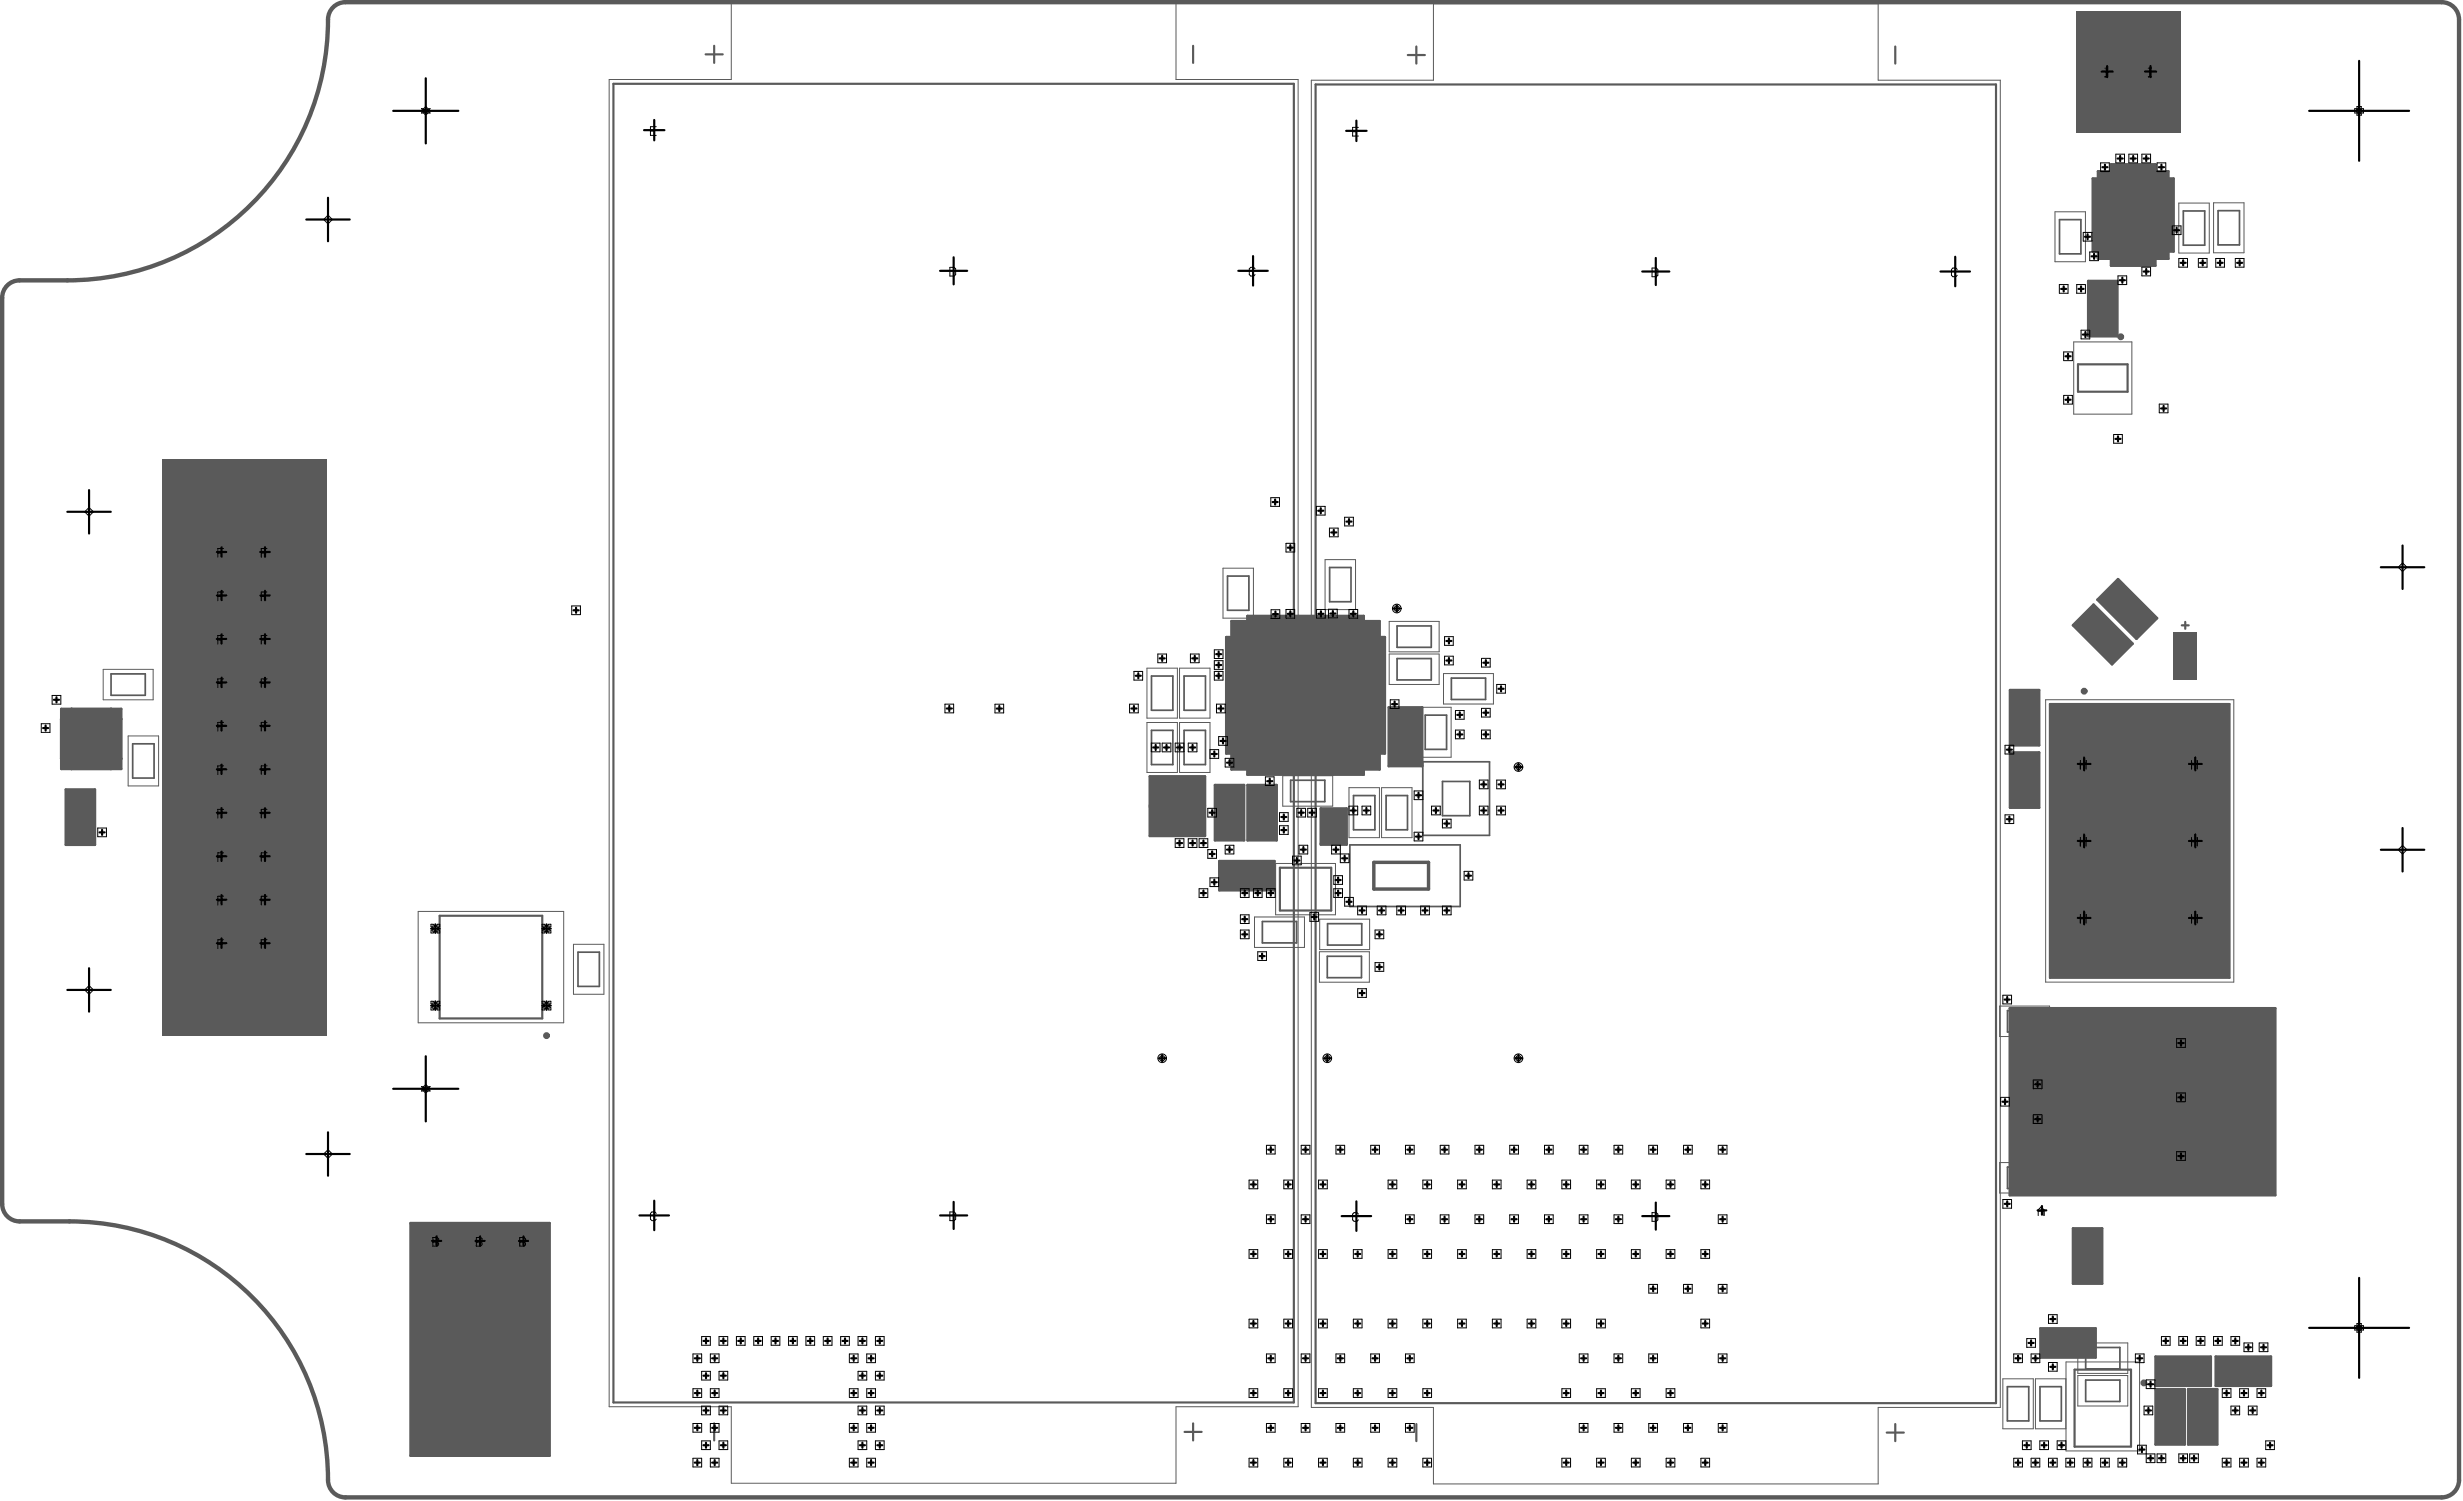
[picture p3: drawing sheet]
<svg xmlns="http://www.w3.org/2000/svg" width="479mm" height="292mm" viewBox="0 0 479 292" stroke-linecap="round" stroke-linejoin="round" font-family="sans-serif">
<path d="M277 148.2h12.9v14.4h-12.9zM262.8 164.4h21.4v12h-21.4z" fill="none" stroke="#5a5a5a" stroke-width=".33"/>
<g fill="none" stroke="#5a5a5a" stroke-width=".19">
<path d="M424.1 39.5h5.9v9.7h-5.9zM430.9 39.5h5.9v9.7h-5.9zM400 41.2h5.9v9.7h-5.9zM238.1 110.6h5.9v9.7h-5.9zM257.9 108.9h6v9.7h-6zM20.1 130.3h9.7v5.9h-9.7zM223.3 130h5.9v9.8h-5.9zM229.6 130h5.9v9.8h-5.9zM270.4 127.3h9.7v5.9h-9.7zM270.4 120.9h9.7v6h-9.7zM276.5 137.6h6v9.8h-6zM281 131.1h9.7v5.9h-9.7z"/>
<path d="M24.9 143.2h6v9.7h-6zM223.3 140.6h5.9v9.7h-5.9zM229.6 140.6h5.9v9.7h-5.9zM249.7 151h9.7v5.9h-9.7zM262.6 153.3h5.9v9.7h-5.9zM268.9 153.3h5.9v9.7h-5.9zM244.2 178.4h9.7v6h-9.7zM256.9 178.9h9.7v5.9h-9.7zM111.6 183.8h6v9.7h-6zM256.8 185.2h9.7v5.9h-9.7zM389.2 195.8h9.7v5.9h-9.7zM389.2 226.2h9.7v6h-9.7z"/>
<path d="M389.9 268.3h5.9v9.7h-5.9zM396.2 268.3h5.9v9.7h-5.9zM404.4 267.7h9.8v5.9h-9.8zM404.4 261.3h9.8v6h-9.8z"/>
</g>
<g fill="#5a5a5a">
<path d="M423 123h4.7v9.4h-4.7z"/>
<path d="M408.4 33.3h2.5v-1.3h8.6v1.3h2.6v1.4h1v14.2h-1v1.4h-2.6v1.4h-8.6v-1.4h-2.5v-1.4h-1v-14.2h1z"/>
<path d="M239.7 120.9h3.1v-1h22.6v1h3.1v3.1h1.1v22.6h-1.1v3.1h-3.1v1h-22.6v-1h-3.1v-3.1h-1v-22.6h1z"/>
<path d="M391.2 196.2h51.7v36.4h-51.7z"/>
<path d="M12.8 153.7h5.7v10.7h-5.7z"/>
<path d="M11.9 138h11.7v11.6h-11.7z"/>
<path d="M257.1 157.3h5v7.1h-5z"/>
<path d="M270.3 137.7h6.5v11.4h-6.5z"/>
<path d="M79.9 238h27.1v45.3h-27.1z"/>
<path d="M404.3 2.1h20.2v23.7h-20.2z"/>
<path d="M31.6 89.4h32v112.1h-32z"/>
<path d="M425.9 270.4h5.7v10.7h-5.7z"/>
<path d="M403.5 239.1h5.7v10.7h-5.7z"/>
<path d="M397.2 258.5h10.7v5.7h-10.7z"/>
<path d="M419.6 270.4h5.7v10.7h-5.7z"/>
<path d="M419.6 264h10.7v5.7h-10.7z"/>
<path d="M431.3 264h10.7v5.7h-10.7z"/>
<path d="M406.5 54.7h5.6v10.7h-5.6z"/>
<path d="M223.8 151.1h10.7v5.7h-10.7z"/>
<path d="M223.8 157h10.7v5.7h-10.7z"/>
<path d="M236.5 152.8h5.7v10.7h-5.7z"/>
<path d="M242.8 152.8h5.7v10.7h-5.7z"/>
<path d="M237.3 167.6h10.8v5.6h-10.8z"/>
<path d="M391.3 134.3h5.6v10.7h-5.6z"/>
<path d="M391.3 146.4h5.6v10.8h-5.6z"/>
<path d="M408.3 116.7l4-4 7.6 7.6-4 4z"/>
<path d="M407.5 117.7l7.6 7.6-4 4-7.6-7.6z"/>
</g>
<g fill="none" stroke="#5a5a5a" stroke-width=".19">
<path d="M118.6 15.5h23.7v-14.9h86.6v14.9h23.8v258.3h-23.8v14.8h-86.6v-14.8h-23.7zM255.2 15.6h23.8v-14.9h86.6v14.9h23.8v258.3h-23.8v14.9h-86.6v-14.9h-23.8zM409.2 34.2h12v15.3h-12zM407.3 56.7h4v6.7h-4zM407.3 58.9h4M421.2 45.3l-4.2 4.2M403.6 66.5h11.4v14.1h-11.4zM407.3 61.2h4M408.4 119.7l1.5 1.6-2.8 2.8M410.3 117.5l2.8-2.8 4.7 4.8-2.8 2.8zM414.7 116.3l-2.8 2.8M416.3 117.9l-2.8 2.8"/>
<path d="M12.8 138.8h9.9v10h-9.9zM17 138.8l-4.2 4.2M240.6 121.7h27.1v27.2h-27.1zM244.8 121.7l-4.2 4.3M271.2 139.7h4.8v7.4h-4.8zM392.1 136.3h4v6.7h-4zM392.1 138.5h4M398.2 136.2h36.6v54.9h-36.6zM405.5 122.5l2.9-2.8 4.7 4.7-2.8 2.8zM411.5 122.9l-2.8 2.8M13.7 155.7h3.9v6.7h-3.9zM13.7 157.9h3.9"/>
<path d="M225.8 157.9h6.7v3.9h-6.7zM225.8 151.9h6.7v4h-6.7zM228 151.9v4M228 157.9v3.9M230.3 151.9v4M230.3 157.9v3.9M237.3 154.8h4v6.7h-4zM237.3 159.3h4M237.3 157h4M243.7 154.8h4v6.7h-4zM243.7 159.3h4M243.7 157h4"/>
<path d="M257.9 158.2h3.4v5.3h-3.4zM271.2 144.3h4.8M271.2 142.4h4.8M392.1 148.5h4v6.6h-4zM392.1 140.8h4M392.1 152.9h4M392.1 150.7h4M13.7 160.2h3.9M81.4 177.4h28.3v21.6h-28.3zM239.4 168.4h6.7v4h-6.7zM241.6 168.4v4M243.9 168.4v4"/>
<path d="M248.3 168h11.7v10h-11.7zM407.2 197.1h33.8v34.6h-33.8zM407.2 204.3h-14v3.2h14M407.2 212.8h-14v3.2h14M407.2 221.2h-14v3.3h14M80.8 247.4h25.3v35h-25.3zM399.2 259.4h6.7v3.9h-6.7zM401.4 259.4v3.9M403.7 259.4v3.9M404.4 241.1h3.9v6.7h-3.9zM404.4 243.3h3.9M404.4 245.6h3.9"/>
<path d="M402.2 265h14.3v17.4h-14.3zM420.4 276.9h4M420.4 272.4h4v6.7h-4zM420.4 274.6h4M421.6 264.9h6.7v3.9h-6.7zM423.8 264.9v3.9M426.1 264.9v3.9M426.8 272.4h3.9v6.7h-3.9zM426.8 276.9h3.9M426.8 274.6h3.9M433.3 264.9h6.7v3.9h-6.7zM435.5 264.9v3.9"/>
<path d="M437.8 264.9v3.9"/>
</g>
<path d="M267.4 167.8h10.7v5.2h-10.7z" fill="none" stroke="#5a5a5a" stroke-width=".67"/>
<g fill="none" stroke="#5a5a5a" stroke-width=".51">
<path d="M408.4 33.3h2.5v-1.3h8.6v1.3h2.6v1.4h1v14.2h-1v1.4h-2.6v1.4h-8.6v-1.4h-2.5v-1.4h-1v-14.2h1zM406.5 54.7h5.6v10.7h-5.6zM407.5 117.7l7.6 7.6-4 4-7.6-7.6zM408.3 116.7l4-4 7.6 7.6-4 4zM11.9 139.9h.1M11.9 138h11.7v11.6h-11.7zM13.9 137.9v.1M21.6 137.9v.1M23.6 139.9h.1M239.7 120.9h3.1v-1h22.6v1h3.1v3.1h1.1v22.6h-1.1v3.1h-3.1v1h-22.6v-1h-3.1v-3.1h-1v-22.6h1zM270.3 137.7h6.5v11.4h-6.5zM391.3 134.3h5.6v10.7h-5.6z"/>
<path d="M11.9 147.6h.1M12.8 153.7h5.7v10.7h-5.7zM13.9 149.6h.1M21.6 149.6h.1M23.6 147.6h.1M223.8 151.1h10.7v5.7h-10.7zM223.8 157h10.7v5.7h-10.7zM236.5 152.8h5.7v10.7h-5.7zM242.8 152.8h5.7v10.7h-5.7zM257.1 157.3h5v7.1h-5zM391.3 146.4h5.6v10.8h-5.6zM237.3 167.6h10.8v5.6h-10.8z"/>
<path d="M391.2 196.2h51.7v36.4h-51.7zM79.9 238h27.1v45.3h-27.1zM403.5 239.1h5.7v10.7h-5.7zM397.2 258.5h10.7v5.7h-10.7zM419.6 270.4h5.7v10.7h-5.7zM419.6 264h10.7v5.7h-10.7zM425.9 270.4h5.7v10.7h-5.7zM431.3 264h10.7v5.7h-10.7z"/>
</g>
<g fill="none" stroke="#5a5a5a" stroke-width=".33">
<path d="M405.3 3.1h18.2v21.7h-18.2zM400.9 42.7h4.1v6.7h-4.1zM425 41.1h4.1v6.6h-4.1zM431.8 41h4.1v6.7h-4.1zM34.8 92.3v45.7h2v-43.7h21.1v102.4h-21.1v-43.7h-2v45.7h25.1v-106.4M34.8 92.3h25.1M34.8 92.3l2 2M59.9 92.3l-2 2M62.1 97.9v-7.5h-29.5v47.6M62.1 99.5v91.9M238.9 112.1h4.2v6.7h-4.2zM258.8 110.4h4.2v6.7h-4.2z"/>
<path d="M21.6 131.1h6.7v4.2h-6.7zM32.7 138h2M224.1 131.6h4.2v6.6h-4.2zM230.5 131.6h4.1v6.6h-4.1zM271.9 128.2h6.7v4.1h-6.7zM271.9 121.8h6.7v4.2h-6.7zM277.4 139.2h4.2v6.6h-4.2zM282.5 132h6.7v4.1h-6.7zM424 125h2.7v5.4h-2.7zM424.9 127.3h1l-.5 .8zM25.8 144.8h4.2v6.6h-4.2zM32.6 153v47.5h29.5v-7.4"/>
<path d="M32.7 153h2M224.1 142.1h4.2v6.7h-4.2zM230.5 142.1h4.1v6.7h-4.1zM251.2 151.8h6.7v4.2h-6.7zM263.5 154.8h4.1v6.7h-4.1zM269.8 154.8h4.2v6.7h-4.2zM280.8 152.1h5.3v6.6h-5.3zM245.7 179.3h6.7v4.2h-6.7zM258.4 179.8h6.7v4.1h-6.7zM36.8 196.6l-2 2M57.8 196.6l2.1 2M112.5 185.3h4.2v6.7h-4.2z"/>
<path d="M258.4 186.1h6.6v4.2h-6.6zM390.8 196.7h6.6v4.1h-6.6zM390.8 227.1h6.6v4.2h-6.6zM390.7 269.9h4.2v6.6h-4.2zM397.1 269.9h4.1v6.6h-4.1zM406 268.6h6.6v4.1h-6.6zM406 262.2h6.6v4.2h-6.6z"/>
</g>
<g fill="none" stroke="#5a5a5a" stroke-width=".42">
<path d="M119.4 16.3h132.4v256.6h-132.4zM137.3 10.6h3.4M139 8.9v3.3M232.2 8.9v3.3M256.1 16.4h132.4v256.7h-132.4zM274 10.7h3.4M275.7 9v3.4M368.9 9v3.4M404.5 70.9h9.6v5.3h-9.6zM399 137h35v53.3h-35zM85.6 178.2h20v20h-20zM249.1 168.9h10v8.3h-10z"/>
<path d="M139 277v3.3M230.6 278.7h3.3M232.2 277v3.3M275.7 277.1v3.4M367.3 278.8h3.3M368.9 277.1v3.4M403.8 266.5h11v15h-11z"/>
</g>
<path d="M399 137h35v53.3h-35z" fill-rule="evenodd" fill="#5a5a5a"/>
<path d="M424.7 121.7h1.3M425.4 121v1.4" fill="none" stroke="#5a5a5a" stroke-width=".42"/>
<g fill="none" stroke="#5a5a5a" stroke-width=".25">
<path d="M416 46.4l2.8 2.8M416 47.8h2.8M417.4 46.4v2.8M418.8 46.4l-2.8 2.8M14.1 139.1l2.8 2.8M15.5 139.1v2.8M16.9 139.1l-2.8 2.8M241.5 122.6l2.8 2.8M241.5 124h2.8M242.9 122.6v2.8M244.3 122.6l-2.8 2.8M14.1 140.5h2.8"/>
<path d="M400.7 227.7l2.8 2.8M400.7 229.1h2.8M402.1 227.7v2.8M403.5 227.7l-2.8 2.8"/>
</g>
<g fill="none" stroke="#5a5a5a" stroke-width=".67">
<circle cx="412.8" cy="65.5" r=".33"/>
<circle cx="405.7" cy="134.5" r=".33"/>
<circle cx="247.5" cy="170.5" r=".33"/>
<circle cx="106.4" cy="201.5" r=".33"/>
<circle cx="417.3" cy="269.1" r=".33"/>
</g>
<g fill="none" stroke="#5a5a5a" stroke-width=".19">
<path d="M258.6 163.5a1.01 1.01 0 0 1 1-1 1.01 1.01 0 0 1 1 1"/>
<circle cx="259.9" cy="162.8" r=".25"/>
</g>
<path d="M62.1 97.9a.83 .83 0 0 1 .8 .8 .83 .83 0 0 1-.8 .8M62.1 144.7a.83 .83 0 0 1 .8 .8 .83 .83 0 0 1-.8 .8M62.1 191.4a.83 .83 0 0 1 .9 .9 .83 .83 0 0 1-.9 .8" fill="none" stroke="#5a5a5a" stroke-width=".33"/>
<path d="M1.4 55.6a3.4 3.4 0 0 1 2.4-1h9.3a50.9 50.9 0 0 0 50.8-51.5 3.4 3.4 0 0 1 3.3-2.7h408.1a3.4 3.4 0 0 1 3.4 3.4v284.2a3.4 3.4 0 0 1-3.4 3.4h-408.1a3.4 3.4 0 0 1-3.4-3.4 50.3 50.3 0 0 0-50.3-50.3h-9.7a3.4 3.4 0 0 1-3.4-3.4v-176.4a3.4 3.4 0 0 1 1-2.3z" fill="none" stroke="#5a5a5a" stroke-width=".85"/>
<g fill="none" stroke="#000" stroke-width=".42">
<path d="M82.9 15.2v12.7M409.1 13.9h2.1M410.2 12.8v2.2M417.5 13.9h2.2M418.6 12.8v2.2M459.2 11.8v19.5M63.8 38.5v8.4M76.5 21.6h12.7M125.4 25.3h3.9M127.3 23.3v4M262 25.5h4M264 23.5v4"/>
<path d="M409.2 32.5h1M409.7 32v1M412.2 30.8h1M412.7 30.3v1M414.7 30.8h1M415.2 30.3v1M417.3 30.8h1M417.8 30.3v1M420.2 32.5h1M420.7 32v1M449.5 21.6h19.4M59.6 42.7h8.5"/>
<path d="M183 52.7h5.3M185.6 50.1v5.2M241 52.7h5.8M243.9 49.8v5.8M319.7 52.8h5.2M322.3 50.2v5.3M377.7 52.8h5.8M380.6 50v5.7M401.2 56.2h1M401.7 55.7v1M404.6 56.2h1M405.1 55.7v1"/>
<path d="M405.9 46.1h.9M406.3 45.6v1M407.1 49.9h1M407.6 49.4v1M412.6 54.5h1M413.1 54v1M417.3 52.8h1M417.8 52.3v1M423.2 44.8h1M423.7 44.3v1M424.5 51.1h1M425 50.6v1"/>
<path d="M428.3 51.1h1M428.8 50.6v1M431.6 51.1h1M432.1 50.6v1M435.4 51.1h1M435.9 50.6v1M402 69.3h1M402 77.8h1M402.5 68.8v1M402.5 77.3v1M405.4 65.1h1M405.9 64.6v1"/>
<path d="M420.6 79.5h1M421.1 79v1M13.1 99.6h8.5M17.3 95.4v8.4M247.7 97.7h1M248.2 97.2v1M256.6 99.4h1M257.1 98.9v1M411.8 85.4h1M412.3 84.9v1M42.2 107.4h1.8M42.2 115.9h1.8"/>
<path d="M43.1 106.5v1.8M43.1 115v1.8M50.7 107.4h1.8M50.7 115.9h1.8M51.6 106.5v1.8M51.6 115v1.8M111.6 118.8h1M112.1 118.3v1M247.8 119.5h1M248.3 119v1M250.7 119.5h1M250.7 106.6h1"/>
<path d="M251.2 106.1v1M251.2 119v1M256.6 119.5h1M257.1 119v1M258.9 119.4h1M259.1 103.6h1M259.4 118.9v1M259.6 103.1v1M262.1 101.5h1M262.6 101v1M262.9 119.5h1M263.4 119v1"/>
<path d="M271.3 118.4h1.2M271.9 117.8v1.3M463.4 110.4h8.5M467.7 106.2v8.4M10.5 136.2h1M11 135.7v1M42.2 124.3h1.8M42.2 132.8h1.8M43.1 123.4v1.9M43.1 131.9v1.8M50.7 124.3h1.8M50.7 132.8h1.8"/>
<path d="M51.6 123.4v1.9M51.6 131.9v1.8M184.3 137.9h1M184.8 137.4v1M194 137.9h1M194.5 137.4v1M220.2 137.9h1M220.7 137.4v1M221.1 131.5h1M221.6 131v1M225.7 128.1h1M226.2 127.6v1"/>
<path d="M232.1 128.1h1M232.6 127.6v1M236.7 127.3h1M236.7 129.4h1M236.7 131.5h1M237.1 137.9h1M237.2 126.8v1M237.2 128.9v1M237.2 131v1M237.6 137.4v1M271 137h1M271.5 136.5v1"/>
<path d="M281.5 128.5h1M281.5 124.7h1M282 124.2v1M282 128v1M283.6 139.1h1M284.1 138.6v1M288.7 138.7h1M288.7 129h1M289.2 128.5v1M289.2 138.2v1M291.7 134h1M292.2 133.5v1"/>
<path d="M8.4 141.7h1M8.9 141.2v1M42.2 158.2h1.8M42.2 141.3h1.8M42.2 149.7h1.8M43.1 140.3v1.9M43.1 148.8v1.8M43.1 157.3v1.8M50.7 158.2h1.8M50.7 141.3h1.8M50.7 149.7h1.8M51.6 140.3v1.9"/>
<path d="M51.6 148.8v1.8M51.6 157.3v1.8M224.5 145.5h.9M225 145v1M226.6 145.5h1M227.1 145v1M229.1 145.5h1M229.6 145v1M231.6 145.5h1M232.1 145v1M235.4 158.1h1M235.9 146.7h1"/>
<path d="M235.9 157.7v.9M236.4 146.2v1M237.6 144.2h1M238.1 143.7v1M238.8 148.4h1M239.3 147.9v1M246.7 152h1M247.2 151.5v1M249.4 159h1M249.9 158.5v1M252.8 158.1h1M253.3 157.7v.9"/>
<path d="M254.9 158.1h1M255.4 157.7v.9M262.9 157.7h1M263.4 157.2v1M265.5 157.7h1M266 157.2v1M275.6 154.8h1M276.1 154.3v1M279 157.7h1M279.5 157.2v1M281.6 159.8v1M283.6 142.9h1"/>
<path d="M284.1 142.4v1M288.3 157.7h1M288.3 152.7h1M288.7 142.9h1M288.8 152.2v1M288.8 157.2v1M289.2 142.4v1M291.7 157.7h1M291.7 152.7h1M292.2 152.2v1M292.2 157.2v1M294.9 149.3h1.3"/>
<path d="M295.6 148.6v1.3M390.6 145.9h1M390.6 159.4h1M391.1 145.4v1M391.1 158.9v1M404.4 148.7h2.5M405.7 147.4v2.5M426.1 148.7h2.5M427.3 147.4v2.5M19.4 162h1M19.9 161.5v1M42.2 166.6h1.8"/>
<path d="M42.2 175.1h1.8M43.1 165.7v1.9M43.1 174.2v1.8M50.7 166.6h1.8M50.7 175.1h1.8M51.6 165.7v1.9M51.6 174.2v1.8M84.7 179.9v1.6M106.4 179.9v1.6M229.1 164.1h1M229.6 163.6v1M231.6 164.1h1"/>
<path d="M232.1 163.6v1M233.8 164.1h1M233.8 173.8h1M234.3 163.6v1M234.3 173.3v1M235.4 166.2h1M235.9 171.7h1M235.9 165.7v1M236.4 171.2v1M238.8 165.3h1M239.3 164.8v1M241.8 178.9h1"/>
<path d="M241.8 173.8h1M242.3 173.3v1M242.3 178.4v1M244.3 173.8h1M244.8 173.3v1M246.9 173.8h1M247.4 173.3v1M249.4 161.5h1M249.9 161v1M251.9 167.5h1M252.4 167v1M253.2 165.3h1"/>
<path d="M253.7 164.8v1M255.3 178.4h1M255.8 178v.9M259.5 165.3h1M260 173.8h1M260 171.3h1M260 164.8v1M260.5 170.8v1M260.5 173.3v1M261.2 167h1M261.7 166.5v1M262.1 175.5h1"/>
<path d="M262.6 175v1M264.6 177.2h1M265.1 176.7v1M268.4 177.2h1M268.9 176.7v1M272.2 177.2h1M272.7 176.7v1M275.6 162.8h1M276.1 162.3v1M276.9 177.2h1M277.4 176.7v1M281.1 177.2h1"/>
<path d="M281.1 160.3h1M281.6 176.7v1M285.3 170.4h1M285.8 169.9v1M404.4 163.6h2.5M404.4 178.6h2.5M405.7 162.4v2.5M405.7 177.4v2.5M426.1 163.6h2.5M426.1 178.6h2.5M427.3 162.4v2.5M427.3 177.4v2.5"/>
<path d="M463.4 165.4h8.5M467.7 161.1v8.5M13.1 192.6h8.5M17.3 188.4v8.5M42.2 183.6h1.8M43.1 182.6v1.9M50.7 183.6h1.8M51.6 182.6v1.9M83.9 180.7h1.7M83.9 195.7h1.7M84.7 194.9v1.6M105.6 180.7h1.6"/>
<path d="M105.6 195.7h1.6M106.4 194.9v1.6M241.8 181.8h1M242.3 181.3v1M245.2 186.1h1M245.7 185.6v1M264.6 193.3h1M265.1 192.8v1M268 181.8h1M268 188.2h1M268.5 181.3v1M268.5 187.7v1"/>
<path d="M390.2 194.5h1M390.7 194v1M76.5 211.9h12.7M82.9 205.5v12.7M225.6 205.9h1.3M226.2 205.3v1.3M257.7 205.9h1.3M258.4 205.3v1.3M294.9 205.9h1.3M295.6 205.3v1.3M389.8 214.4h1M390.3 213.9v1"/>
<path d="M396.1 217.8h1M396.1 211h1M396.6 210.5v1M396.6 217.3v1M424 203h1M424 213.6h1M424.5 202.5v1M424.5 213.1v1M59.6 224.6h8.5M63.8 220.3v8.5M124.5 236.5h5.7M127.3 233.7v5.7"/>
<path d="M183 236.5h5.3M185.6 233.9v5.3M243.5 230.5h1M244 230v1M246.9 223.7h1M246.9 237.3h1M247.4 223.2v1M247.4 236.8v1M250.2 230.5h1M250.7 230v1M253.6 223.7h1M253.6 237.3h1"/>
<path d="M254.1 223.2v1M254.1 236.8v1M257 230.5h1M257.5 230v1M260.4 223.7h1M260.9 223.2v1M261.2 236.7h5.7M264 233.8v5.7M267.2 223.7h1M267.7 223.2v1M270.5 230.5h1M271 230v1"/>
<path d="M273.9 223.7h1M273.9 237.3h1M274.4 223.2v1M274.4 236.8v1M277.3 230.5h1M277.8 230v1M280.7 223.7h1M280.7 237.3h1M281.2 223.2v1M281.2 236.8v1M284.1 230.5h1M284.6 230v1"/>
<path d="M287.5 223.7h1M287.5 237.3h1M288 223.2v1M288 236.8v1M290.8 230.5h1M291.3 230v1M294.2 223.7h1M294.2 237.3h1M294.7 223.2v1M294.7 236.8v1M297.6 230.5h1M298.1 230v1"/>
<path d="M301 223.7h1M301 237.3h1M301.5 223.2v1M301.5 236.8v1M304.4 230.5h1M304.9 230v1M307.8 223.7h.9M307.8 237.3h.9M308.3 223.2v1M308.3 236.8v1M311.1 230.5h1M311.6 230v1"/>
<path d="M314.5 223.7h1M314.5 237.3h1M315 223.2v1M315 236.8v1M317.9 230.5h1M318.4 230v1M319.7 236.7h5.2M321.3 223.7h1M321.8 223.2v1M322.3 234v5.3M324.7 230.5h1M325.2 230v1"/>
<path d="M328 223.7h1M328.5 223.2v1M331.4 230.5h1M331.9 230v1M334.8 223.7h1M334.8 237.3h1M335.3 223.2v1M335.3 236.8v1M390.2 234.3h1M390.7 233.8v1M396.6 235.5h1.7M397.5 234.7v1.7"/>
<path d="M424 225h1M424.5 224.5v1M84.1 241.5h1.8M85 240.6v1.8M92.6 241.5h1.7M93.4 240.6v1.8M101 241.5h1.8M101.9 240.6v1.8M243.5 244h1M243.5 257.6h1M244 243.5v1M244 257.1v1"/>
<path d="M250.2 244h1M250.2 257.6h1M250.7 243.5v1M250.7 257.1v1M257 244h1M257 257.6h1M257.5 243.5v1M257.5 257.1v1M263.8 244h1M263.8 257.6h1M264.3 243.5v1M264.3 257.1v1"/>
<path d="M270.5 244h1M270.5 257.6h1M271 243.5v1M271 257.1v1M277.3 244h1M277.3 257.6h1M277.8 243.5v1M277.8 257.1v1M284.1 244h1M284.1 257.6h1M284.6 243.5v1M284.6 257.1v1"/>
<path d="M290.8 244h1M290.8 257.6h1M291.3 243.5v1M291.3 257.1v1M297.6 244h1M297.6 257.6h1M298.1 243.5v1M298.1 257.1v1M304.4 244h1M304.4 257.6h1M304.9 243.5v1M304.9 257.1v1"/>
<path d="M311.1 244h1M311.1 257.6h1M311.6 243.5v1M311.6 257.1v1M317.9 244h1M318.4 243.5v1M321.3 250.8h1M321.8 250.3v1M324.7 244h1M325.2 243.5v1M328 250.8h1M328.5 250.3v1"/>
<path d="M331.4 244h1M331.4 257.6h1M331.9 243.5v1M331.9 257.1v1M334.8 250.8h1M335.3 250.3v1M399.1 256.7h1M399.6 256.2v1M449.5 258.4h19.4M459.2 248.7v19.4M135.2 271.1h1M135.2 264.3h1"/>
<path d="M135.2 277.9h1M135.7 263.8v1M135.7 270.6v1M135.7 277.4v1M136.9 274.5h1M136.9 260.9h1M136.9 267.7h1M137.4 260.4v1M137.4 267.2v1M137.4 274v1M138.6 271.1h1M138.6 264.3h1"/>
<path d="M138.6 277.9h1M139.1 263.8v1M139.1 270.6v1M139.1 277.4v1M140.3 274.5h1M140.3 260.9h1M140.3 267.7h1M140.8 260.4v1M140.8 267.2v1M140.8 274v1M143.7 260.9h1M144.2 260.4v1"/>
<path d="M147.1 260.9h1M147.6 260.4v1M150.5 260.9h1M151 260.4v1M153.8 260.9h1M154.3 260.4v1M157.2 260.9h1M157.7 260.4v1M160.6 260.9h1M161.1 260.4v1M164 260.9h1M164.5 260.4v1"/>
<path d="M165.7 271.1h1M165.7 264.3h1M165.7 277.9h1M166.2 263.8v1M166.2 270.6v1M166.2 277.4v1M167.4 274.5h1M167.4 260.9h1M167.4 267.7h1M167.9 260.4v1M167.9 267.2v1M167.9 274v1"/>
<path d="M169.1 271.1h1M169.1 264.3h1M169.1 277.9h1M169.6 263.8v1M169.6 270.6v1M169.6 277.4v1M170.8 274.5h1M170.8 260.9h1M170.8 267.7h1M171.3 260.4v1M171.3 267.2v1M171.3 274v1"/>
<path d="M243.5 271.1h1M244 270.6v1M246.9 264.3h1M246.9 277.9h1M247.4 263.8v1M247.4 277.4v1M250.2 271.1h1M250.7 270.6v1M253.6 264.3h1M253.6 277.9h1M254.1 263.8v1M254.1 277.4v1"/>
<path d="M257 271.1h1M257.5 270.6v1M260.4 264.3h1M260.4 277.9h1M260.9 263.8v1M260.9 277.4v1M263.8 271.1h1M264.3 270.6v1M267.2 264.3h1M267.2 277.9h1M267.7 263.8v1M267.7 277.4v1"/>
<path d="M270.5 271.1h1M271 270.6v1M273.9 264.3h1M273.9 277.9h1M274.4 263.8v1M274.4 277.4v1M277.3 271.1h1M277.8 270.6v1M304.4 271.1h1M304.9 270.6v1M307.8 264.3h.9M307.8 277.9h.9"/>
<path d="M308.3 263.8v1M308.3 277.4v1M311.1 271.1h1M311.6 270.6v1M314.5 264.3h1M314.5 277.9h1M315 263.8v1M315 277.4v1M317.9 271.1h1M318.4 270.6v1M321.3 264.3h1M321.3 277.9h1"/>
<path d="M321.8 263.8v1M321.8 277.4v1M324.7 271.1h1M325.2 270.6v1M328 277.9h1M328.5 277.4v1M334.8 264.3h1M334.8 277.9h1M335.3 263.8v1M335.3 277.4v1M392.3 264.3h1M392.8 263.8v1"/>
<path d="M394.9 261.3h1M395.4 260.8v1M395.7 264.3h1M396.2 263.8v1M399.1 266h1M399.6 265.5v1M416 264.3h1M416.5 263.8v1M417.7 274.5h1M418.1 269.4h1M418.2 274v1M418.6 268.9v1"/>
<path d="M421.1 260.9h1M421.6 260.4v1M424.5 260.9h1M425 260.4v1M427.8 260.9h1M428.3 260.4v1M431.2 260.9h1M431.7 260.4v1M432.9 271.1h1M433.4 270.6v1M434.6 274.5h1M434.6 260.9h1"/>
<path d="M435.1 260.4v1M435.1 274v1M436.3 271.1h1M436.8 270.6v1M437.1 262.2h1M437.6 261.7v1M438 274.5h1M438.5 274v1M439.7 271.1h1M440.1 262.2h1M440.2 270.6v1M440.6 261.7v1"/>
<path d="M135.2 284.6h1M135.7 284.1v1M136.9 281.2h1M137.4 280.7v1M138.6 284.6h1M139.1 284.1v1M140.3 281.2h1M140.8 280.7v1M165.7 284.6h1M166.2 284.1v1M167.4 281.2h1M167.9 280.7v1"/>
<path d="M169.1 284.6h1M169.6 284.1v1M170.8 281.2h1M171.3 280.7v1M243.5 284.6h1M244 284.1v1M250.2 284.6h1M250.7 284.1v1M257 284.6h1M257.5 284.1v1M263.8 284.6h1M264.3 284.1v1"/>
<path d="M270.5 284.6h1M271 284.1v1M277.3 284.6h1M277.8 284.1v1M304.4 284.6h1M304.9 284.1v1M311.1 284.6h1M311.6 284.1v1M317.9 284.6h1M318.4 284.1v1M324.7 284.6h1M325.2 284.1v1"/>
<path d="M331.4 284.6h1M331.9 284.1v1M392.3 284.6h1M392.8 284.1v1M394 281.2h1M394.5 280.7v1M395.7 284.6h1M396.2 284.1v1M397.4 281.2h1M397.9 280.7v1M399.1 284.6h1M399.6 284.1v1"/>
<path d="M400.8 281.2h1M401.3 280.7v1M402.5 284.6h1M403 284.1v1M405.9 284.6h.9M406.3 284.1v1M409.2 284.6h1M409.7 284.1v1M412.6 284.6h1M413.1 284.1v1M416.4 282.1h1M416.9 281.6v1"/>
<path d="M418.1 283.8h1M418.6 283.3v1M420.2 283.8h1M420.7 283.3v1M424.5 283.8h1M425 283.3v1M426.6 283.8h1M427.1 283.3v1M432.9 284.6h1M433.4 284.1v1M436.3 284.6h1M436.8 284.1v1"/>
<path d="M439.7 284.6h1M440.2 284.1v1M441.4 281.2h1M441.9 280.7v1"/>
</g>
<g fill="none" stroke="#000" stroke-width=".19">
<path d="M409.7 13.3h.6M409.7 14.9h.6M410 13.3v1.6M418.2 13.3h.5M418.2 14.9h.5M418.4 13.3v1.6M82 21.1h.5l.4-.4 .4 .4h.4l-.4 .5 .4 .4h-.4l-.4 .4-.4-.4h-.5l.5-.4zM82.4 21.3h.2l.3-.2 .2 .2h.3l-.3 .3 .3 .2h-.3l-.2 .3-.3-.3h-.2l.2-.2zM126.6 25.5h.6M127.7 24.7h-1.1v1.6h1.1M263.3 25.6h.6M264.4 24.8h-1.1v1.7h1.1"/>
<path d="M408.9 31.7h1.7v1.7h-1.7zM411.8 30h1.7v1.7h-1.7zM414.4 30h1.7v1.7h-1.7zM416.9 30h1.7v1.7h-1.7zM419.9 31.7h1.7v1.7h-1.7zM458.8 20.7h.8v.4h.5v.9h-.5v.4h-.8v-.4h-.4v-.9h.4zM459 21.1h.5v.2h.2v.5h-.2v.3h-.5v-.3h-.3v-.5h.3zM63.8 41.9l.9 .8-.9 .9-.8-.9zM184.9 52h.8l.3 .3v1.1l-.3 .3h-.8zM244.3 52.3l-.3-.3h-.5l-.3 .3v1.1l.3 .3h.5l.3-.3M321.6 52.2h.8l.3 .2v1.2l-.3 .3h-.8zM381 52.4l-.3-.2h-.6l-.2 .2v1.2l.2 .3h.6l.3-.3"/>
<path d="M400.9 55.4h1.6v1.7h-1.6zM404.2 55.4h1.7v1.7h-1.7zM405.5 45.2h1.7v1.7h-1.7zM406.8 49h1.7v1.7h-1.7zM412.3 53.7h1.7v1.7h-1.7zM416.9 52h1.7v1.7h-1.7zM422.8 44h1.7v1.7h-1.7zM424.1 50.3h1.7v1.7h-1.7zM427.9 50.3h1.7v1.7h-1.7zM431.3 50.3h1.7v1.7h-1.7zM435.1 50.3h1.7v1.7h-1.7zM401.7 68.5h1.7v1.7h-1.7z"/>
<path d="M401.7 76.9h1.7v1.7h-1.7zM405.1 64.3h1.7v1.7h-1.7zM420.3 78.6h1.7v1.7h-1.7zM17.3 98.8l.9 .8-.9 .8-.8-.8zM247.4 96.9h1.7v1.6h-1.7zM256.2 98.5h1.7v1.7h-1.7zM411.4 84.6h1.7v1.7h-1.7zM42.4 116.1h.6M42.4 107.6h.6M43.5 106.7h-1.1v1.7M43.5 115.2h-1.1v1.7M50.9 116.1h.5"/>
<path d="M50.9 107.6h.5M52 106.7h-1.1v1.7M52 115.2h-1.1v1.7M111.3 117.9h1.7v1.7h-1.7zM247.4 118.7h1.7v1.7h-1.7zM250.3 118.6h1.7v1.7h-1.7zM250.3 105.7h1.7v1.7h-1.7zM256.3 118.6h1.7v1.7h-1.7zM258.6 118.6h1.7v1.6h-1.7zM258.8 102.8h1.7v1.7h-1.7zM261.7 100.7h1.7v1.6h-1.7zM262.6 118.6h1.7v1.7h-1.7z"/>
<path d="M467.7 109.5l.8 .9-.8 .8-.9-.8zM10.1 135.3h1.7v1.7h-1.7zM42.4 133h.6M42.4 124.5h.6M43.5 123.7h-1.1v1.7M43.5 132.1h-1.1v1.7M50.9 133h.5M50.9 124.5h.5M52 123.7h-1.1v1.7M52 132.1h-1.1v1.7M183.9 137h1.7v1.7h-1.7zM193.7 137h1.7v1.7h-1.7z"/>
<path d="M219.9 137h1.7v1.7h-1.7zM220.7 130.7h1.7v1.7h-1.7zM225.4 127.3h1.7v1.7h-1.7zM231.7 127.3h1.7v1.7h-1.7zM236.4 126.5h1.7v1.6h-1.7zM236.4 128.6h1.7v1.7h-1.7zM236.4 130.7h1.7v1.7h-1.7zM236.8 137h1.7v1.7h-1.7zM270.6 136.2h1.7v1.7h-1.7zM281.2 123.9h1.7v1.7h-1.7zM281.2 127.7h1.7v1.7h-1.7zM283.3 138.3h1.7v1.7h-1.7z"/>
<path d="M288.4 137.8h1.7v1.7h-1.7zM288.4 128.1h1.7v1.7h-1.7zM291.3 133.2h1.7v1.7h-1.7zM8 140.8h1.7v1.7h-1.7zM42.4 158.3h.6M42.4 149.9h.6M42.4 141.4h.6M43.5 140.6h-1.1v1.7M43.5 149h-1.1v1.7M43.5 157.5h-1.1v1.7M50.9 158.3h.5M50.9 149.9h.5"/>
<path d="M50.9 141.4h.5M52 140.6h-1.1v1.7M52 149h-1.1v1.7M52 157.5h-1.1v1.7M224.1 144.6h1.7v1.7h-1.7zM226.2 144.6h1.7v1.7h-1.7zM228.8 144.6h1.6v1.7h-1.6zM231.3 144.6h1.7v1.7h-1.7zM235.1 157.3h1.7v1.7h-1.7zM235.5 145.9h1.7v1.7h-1.7zM237.2 143.3h1.7v1.7h-1.7zM238.5 147.6h1.7v1.7h-1.7z"/>
<path d="M246.3 151.2h1.7v1.7h-1.7zM249.1 158.1h1.6v1.7h-1.6zM252.4 157.3h1.7v1.7h-1.7zM254.5 157.3h1.7v1.7h-1.7zM262.6 156.9h1.7v1.7h-1.7zM265.1 156.9h1.7v1.7h-1.7zM275.3 153.9h1.7v1.7h-1.7zM278.7 156.9h1.6v1.7h-1.6zM280.8 159.4h1.7v1.7h-1.7zM283.3 142.1h1.7v1.7h-1.7zM288 156.9h1.6v1.7h-1.6zM288 151.8h1.6v1.7h-1.6z"/>
<path d="M288.4 142.1h1.7v1.7h-1.7zM291.3 156.9h1.7v1.7h-1.7zM291.3 151.8h1.7v1.7h-1.7zM390.3 158.6h1.7v1.7h-1.7zM390.3 145h1.7v1.7h-1.7zM404.9 148v1.7M404.9 148.8h1.2M406.1 148v1.7M426.6 148.8h1.1M426.6 148v1.7M427.7 148v1.7M19 161.1h1.7v1.7h-1.7z"/>
<path d="M42.4 175.3h.6M42.4 166.8h.6M43.5 166h-1.1v1.6M43.5 174.4h-1.1v1.7M50.9 175.3h.5M50.9 166.8h.5M52 166h-1.1v1.6M52 174.4h-1.1v1.7M83.9 179.9h.4l.4 .4 .5-.4h.4v.4l-.4 .4 .4 .4v.5h-.4l-.5-.5-.4 .5h-.4v-.5l.4-.4-.4-.4zM105.5 179.9h.5l.4 .4 .4-.4h.4v.4l-.4 .4 .4 .4v.5h-.4l-.4-.5-.4 .5h-.5v-.5l.5-.4-.5-.4zM228.8 163.2h1.6v1.7h-1.6zM231.3 163.2h1.7v1.7h-1.7z"/>
<path d="M233.4 163.2h1.7v1.7h-1.7zM233.4 173h1.7v1.6h-1.7zM235.1 165.3h1.7v1.7h-1.7zM235.5 170.8h1.7v1.7h-1.7zM238.5 164.5h1.7v1.7h-1.7zM241.4 173h1.7v1.6h-1.7zM241.4 178h1.7v1.7h-1.7zM244 173h1.7v1.6h-1.7zM246.5 173h1.7v1.6h-1.7zM249.1 160.7h1.6v1.7h-1.6zM251.6 166.6h1.7v1.7h-1.7zM252.9 164.5h1.6v1.7h-1.6z"/>
<path d="M255 177.6h1.7v1.7h-1.7zM259.2 164.5v1.7h3.4v1.7h-1.7v-3.4zM259.6 173h1.7v1.6h-1.7zM259.6 170.4h1.7v1.7h-1.7zM261.7 174.6h1.7v1.7h-1.7zM264.3 176.3h1.7v1.7h-1.7zM268.1 176.3h1.7v1.7h-1.7zM271.9 176.3h1.7v1.7h-1.7zM275.3 162h1.7v1.6h-1.7zM276.5 176.3h1.7v1.7h-1.7zM280.8 176.3h1.7v1.7h-1.7zM285 169.6h1.7v1.7h-1.7z"/>
<path d="M404.9 163v1.7M404.9 178v1.6M404.9 178.8h1.2M404.9 163.8h1.2M406.1 163v1.7M406.1 178v1.6M426.6 178.8h1.1M426.6 163v1.7M426.6 178v1.6M426.6 163.8h1.1M427.7 163v1.7M427.7 178v1.6"/>
<path d="M467.7 164.5l.8 .9-.8 .8-.9-.8zM17.3 191.8l.9 .8-.9 .9-.8-.9zM42.4 183.7h.6M43.5 182.9h-1.1v1.7M50.9 183.7h.5M52 182.9h-1.1v1.7M83.9 194.9h.4l.4 .4 .5-.4h.4v.4l-.4 .4 .4 .4v.4h-.4l-.5-.4-.4 .4h-.4v-.4l.4-.4-.4-.4zM84.2 195.2h.3l.2 .2 .3-.2h.2v.2l-.2 .3 .2 .3v.2h-.2l-.3-.2-.2 .2h-.3v-.2l.3-.3-.3-.3zM84.2 180.2h.3l.2 .3 .3-.3h.2v.3l-.2 .2 .2 .3v.2h-.2l-.3-.2-.2 .2h-.3v-.2l.3-.3-.3-.2zM105.5 194.9h.5l.4 .4 .4-.4h.4v.4l-.4 .4 .4 .4v.4h-.4l-.4-.4-.4 .4h-.5v-.4l.5-.4-.5-.4zM105.9 195.2h.2l.3 .2 .2-.2h.3v.2l-.3 .3 .3 .3v.2h-.3l-.2-.2-.3 .2h-.2v-.2l.2-.3-.2-.3zM105.9 180.2h.2l.3 .3 .2-.3h.3v.3l-.3 .2 .3 .3v.2h-.3l-.2-.2-.3 .2h-.2v-.2l.2-.3-.2-.2z"/>
<path d="M241.4 181h1.7v1.7h-1.7zM244.8 185.2h1.7v1.7h-1.7zM264.3 192.4h1.7v1.7h-1.7zM267.7 181h1.6v1.7h-1.6zM267.7 187.3h1.6v1.7h-1.6zM389.9 193.7h1.6v1.7h-1.6zM82 211.5h.5l.4-.5 .4 .5h.4l-.4 .4 .4 .4h-.4l-.4 .4-.4-.4h-.5l.5-.4zM82.4 211.6h.2l.3-.2 .2 .2h.3l-.3 .3 .3 .2h-.3l-.2 .3-.3-.3h-.2l.2-.2zM389.4 213.6h1.7v1.6h-1.7zM395.8 210.2h1.7v1.7h-1.7zM395.8 216.9h1.7v1.7h-1.7zM423.7 202.1h1.7v1.7h-1.7z"/>
<path d="M423.7 212.7h1.7v1.7h-1.7zM63.8 223.7l.9 .9-.9 .8-.8-.8zM127.7 236.1l-.2-.2h-.6l-.3 .2v1.2l.3 .2h.6l.2-.2M184.9 235.9h.8l.3 .2v1.2l-.3 .2h-.8zM243.1 229.7h1.7v1.6h-1.7zM246.5 222.9h1.7v1.7h-1.7zM246.5 236.4h1.7v1.7h-1.7zM249.9 229.7h1.7v1.6h-1.7zM253.3 222.9h1.7v1.7h-1.7zM253.3 236.4h1.7v1.7h-1.7zM256.7 229.7h1.7v1.6h-1.7zM260 222.9h1.7v1.7h-1.7z"/>
<path d="M264.4 236.3l-.3-.3h-.5l-.3 .3v1.1l.3 .3h.5l.3-.3M266.8 222.9h1.7v1.7h-1.7zM270.2 229.7h1.7v1.6h-1.7zM273.6 222.9h1.7v1.7h-1.7zM273.6 236.4h1.7v1.7h-1.7zM277 229.7h1.7v1.6h-1.7zM280.3 222.9h1.7v1.7h-1.7zM280.3 236.4h1.7v1.7h-1.7zM283.7 229.7h1.7v1.6h-1.7zM287.1 222.9h1.7v1.7h-1.7zM287.1 236.4h1.7v1.7h-1.7zM290.5 229.7h1.7v1.6h-1.7z"/>
<path d="M293.9 222.9h1.7v1.7h-1.7zM293.9 236.4h1.7v1.7h-1.7zM297.3 229.7h1.6v1.6h-1.6zM300.6 222.9h1.7v1.7h-1.7zM300.6 236.4h1.7v1.7h-1.7zM304 229.7h1.7v1.6h-1.7zM307.4 222.9h1.7v1.7h-1.7zM307.4 236.4h1.7v1.7h-1.7zM310.8 229.7h1.7v1.6h-1.7zM314.2 222.9h1.7v1.7h-1.7zM314.2 236.4h1.7v1.7h-1.7zM317.6 229.7h1.6v1.6h-1.6z"/>
<path d="M320.9 222.9h1.7v1.7h-1.7zM321.6 236h.8l.3 .3v1.1l-.3 .3h-.8zM324.3 229.7h1.7v1.6h-1.7zM327.7 222.9h1.7v1.7h-1.7zM331.1 229.7h1.7v1.6h-1.7zM334.5 222.9h1.7v1.7h-1.7zM334.5 236.4h1.7v1.7h-1.7zM389.9 233.4h1.6v1.7h-1.6zM396.7 236.6v-1.2l.6-.5 .6 .5v1.2M396.7 235.7h1.2M423.7 224.1h1.7v1.7h-1.7zM84.3 241.7h.1"/>
<path d="M84.3 240.8h.8l.3 .3v.3l-.3 .3 .3 .2v.3l-.3 .3h-.8zM84.3 241.7h.8M92.7 241.7h.1M92.7 240.8h.9l.2 .3v.3l-.2 .3 .2 .2v.3l-.2 .3h-.9zM92.7 241.7h.9M101.2 241.7h.1M101.2 240.8h.8l.3 .3v.3l-.3 .3 .3 .2v.3l-.3 .3h-.8zM101.2 241.7h.8M243.1 243.2h1.7v1.7h-1.7zM243.1 256.7h1.7v1.7h-1.7zM249.9 243.2h1.7v1.7h-1.7zM249.9 256.7h1.7v1.7h-1.7z"/>
<path d="M256.7 243.2h1.7v1.7h-1.7zM256.7 256.7h1.7v1.7h-1.7zM263.4 243.2h1.7v1.7h-1.7zM263.4 256.7h1.7v1.7h-1.7zM270.2 243.2h1.7v1.7h-1.7zM270.2 256.7h1.7v1.7h-1.7zM277 243.2h1.7v1.7h-1.7zM277 256.7h1.7v1.7h-1.7zM283.7 243.2h1.7v1.7h-1.7zM283.7 256.7h1.7v1.7h-1.7zM290.5 243.2h1.7v1.7h-1.7zM290.5 256.7h1.7v1.7h-1.7z"/>
<path d="M297.3 243.2h1.6v1.7h-1.6zM297.3 256.7h1.6v1.7h-1.6zM304 243.2h1.7v1.7h-1.7zM304 256.7h1.7v1.7h-1.7zM310.8 243.2h1.7v1.7h-1.7zM310.8 256.7h1.7v1.7h-1.7zM317.6 243.2h1.6v1.7h-1.6zM320.9 250h1.7v1.6h-1.7zM324.3 243.2h1.7v1.7h-1.7zM327.7 250h1.7v1.6h-1.7zM331.1 243.2h1.7v1.7h-1.7zM331.1 256.7h1.7v1.7h-1.7z"/>
<path d="M334.5 250h1.7v1.6h-1.7zM398.7 255.8h1.7v1.7h-1.7zM458.8 257.6h.8v.4h.5v.8h-.5v.5h-.8v-.5h-.4v-.8h.4zM459 257.9h.5v.3h.2v.5h-.2v.2h-.5v-.2h-.3v-.5h.3zM134.9 270.3h1.7v1.6h-1.7zM134.9 263.5h1.7v1.7h-1.7zM134.9 277h1.7v1.7h-1.7zM136.6 273.6h1.7v1.7h-1.7zM136.6 260.1h1.7v1.7h-1.7zM136.6 266.9h1.7v1.7h-1.7zM138.3 270.3h1.7v1.6h-1.7zM138.3 263.5h1.7v1.7h-1.7z"/>
<path d="M138.3 277h1.7v1.7h-1.7zM140 273.6h1.7v1.7h-1.7zM140 260.1h1.7v1.7h-1.7zM140 266.9h1.7v1.7h-1.7zM143.3 260.1h1.7v1.7h-1.7zM146.7 260.1h1.7v1.7h-1.7zM150.1 260.1h1.7v1.7h-1.7zM153.5 260.1h1.7v1.7h-1.7zM156.9 260.1h1.7v1.7h-1.7zM160.3 260.1h1.6v1.7h-1.6zM163.6 260.1h1.7v1.7h-1.7zM165.3 270.3h1.7v1.6h-1.7z"/>
<path d="M165.3 263.5h1.7v1.7h-1.7zM165.3 277h1.7v1.7h-1.7zM167 273.6h1.7v1.7h-1.7zM167 260.1h1.7v1.7h-1.7zM167 266.9h1.7v1.7h-1.7zM168.7 270.3h1.7v1.6h-1.7zM168.7 263.5h1.7v1.7h-1.7zM168.7 277h1.7v1.7h-1.7zM170.4 273.6h1.7v1.7h-1.7zM170.4 260.1h1.7v1.7h-1.7zM170.4 266.9h1.7v1.7h-1.7zM243.1 270.3h1.7v1.6h-1.7z"/>
<path d="M246.5 263.5h1.7v1.7h-1.7zM246.5 277h1.7v1.7h-1.7zM249.9 270.3h1.7v1.6h-1.7zM253.3 263.5h1.7v1.7h-1.7zM253.3 277h1.7v1.7h-1.7zM256.7 270.3h1.7v1.6h-1.7zM260 263.5h1.7v1.7h-1.7zM260 277h1.7v1.7h-1.7zM263.4 270.3h1.7v1.6h-1.7zM266.8 263.5h1.7v1.7h-1.7zM266.8 277h1.7v1.7h-1.7zM270.2 270.3h1.7v1.6h-1.7z"/>
<path d="M273.6 263.5h1.7v1.7h-1.7zM273.6 277h1.7v1.7h-1.7zM277 270.3h1.7v1.6h-1.7zM304 270.3h1.7v1.6h-1.7zM307.4 263.5h1.7v1.7h-1.7zM307.4 277h1.7v1.7h-1.7zM310.8 270.3h1.7v1.6h-1.7zM314.2 263.5h1.7v1.7h-1.7zM314.2 277h1.7v1.7h-1.7zM317.6 270.3h1.6v1.6h-1.6zM320.9 263.5h1.7v1.7h-1.7zM320.9 277h1.7v1.7h-1.7z"/>
<path d="M324.3 270.3h1.7v1.6h-1.7zM327.7 277h1.7v1.7h-1.7zM334.5 263.5h1.7v1.7h-1.7zM334.5 277h1.7v1.7h-1.7zM392 263.5h1.7v1.7h-1.7zM394.5 260.5h1.7v1.7h-1.7zM395.4 263.5h1.6v1.7h-1.6zM398.7 265.1h1.7v1.7h-1.7zM415.7 263.5h1.6v1.7h-1.6zM417.3 273.6h1.7v1.7h-1.7zM417.8 268.5h1.7v1.7h-1.7zM420.7 260.1h1.7v1.7h-1.7z"/>
<path d="M424.1 260.1h1.7v1.7h-1.7zM427.5 260.1h1.7v1.7h-1.7zM430.9 260.1h1.7v1.7h-1.7zM432.6 270.3h1.7v1.6h-1.7zM434.3 260.1h1.6v1.7h-1.6zM434.3 273.6h1.6v1.7h-1.6zM435.9 270.3h1.7v1.6h-1.7zM436.8 261.3h1.7v1.7h-1.7zM437.6 273.6h1.7v1.7h-1.7zM439.3 270.3h1.7v1.6h-1.7zM439.8 261.3h1.6v1.7h-1.6zM134.9 283.8h1.7v1.7h-1.7z"/>
<path d="M136.6 280.4h1.7v1.7h-1.7zM138.3 283.8h1.7v1.7h-1.7zM140 280.4h1.7v1.7h-1.7zM165.3 283.8h1.7v1.7h-1.7zM167 280.4h1.7v1.7h-1.7zM168.7 283.8h1.7v1.7h-1.7zM170.4 280.4h1.7v1.7h-1.7zM243.1 283.8h1.7v1.7h-1.7zM249.9 283.8h1.7v1.7h-1.7zM256.7 283.8h1.7v1.7h-1.7zM263.4 283.8h1.7v1.7h-1.7zM270.2 283.8h1.7v1.7h-1.7z"/>
<path d="M277 283.8h1.7v1.7h-1.7zM304 283.8h1.7v1.7h-1.7zM310.8 283.8h1.7v1.7h-1.7zM317.6 283.8h1.6v1.7h-1.6zM324.3 283.8h1.7v1.7h-1.7zM331.1 283.8h1.7v1.7h-1.7zM392 283.8h1.7v1.7h-1.7zM393.7 280.4h1.7v1.7h-1.7zM395.4 283.8h1.6v1.7h-1.6zM397 280.4h1.7v1.7h-1.7zM398.7 283.8h1.7v1.7h-1.7zM400.4 280.4h1.7v1.7h-1.7z"/>
<path d="M402.1 283.8h1.7v1.7h-1.7zM405.5 283.8h1.7v1.7h-1.7zM408.9 283.8h1.7v1.7h-1.7zM412.3 283.8h1.7v1.7h-1.7zM416.1 281.2h1.7v3.4h1.7v-1.7h-3.4zM419.9 282.9h1.7v1.7h-1.7zM424.1 282.9h1.7v1.7h-1.7zM426.2 282.9h1.7v1.7h-1.7zM432.6 283.8h1.7v1.7h-1.7zM435.9 283.8h1.7v1.7h-1.7zM439.3 283.8h1.7v1.7h-1.7zM441 280.4h1.7v1.7h-1.7z"/>
<circle cx="271.9" cy="118.4" r=".85"/>
<circle cx="271.9" cy="118.4" r=".51"/>
<circle cx="295.6" cy="149.3" r=".85"/>
<circle cx="295.6" cy="149.3" r=".51"/>
<circle cx="226.2" cy="205.9" r=".85"/>
<circle cx="226.2" cy="205.9" r=".51"/>
<circle cx="258.4" cy="205.9" r=".85"/>
<circle cx="258.4" cy="205.9" r=".51"/>
<circle cx="295.6" cy="205.9" r=".85"/>
<circle cx="295.6" cy="205.9" r=".51"/>
</g>
</svg>
